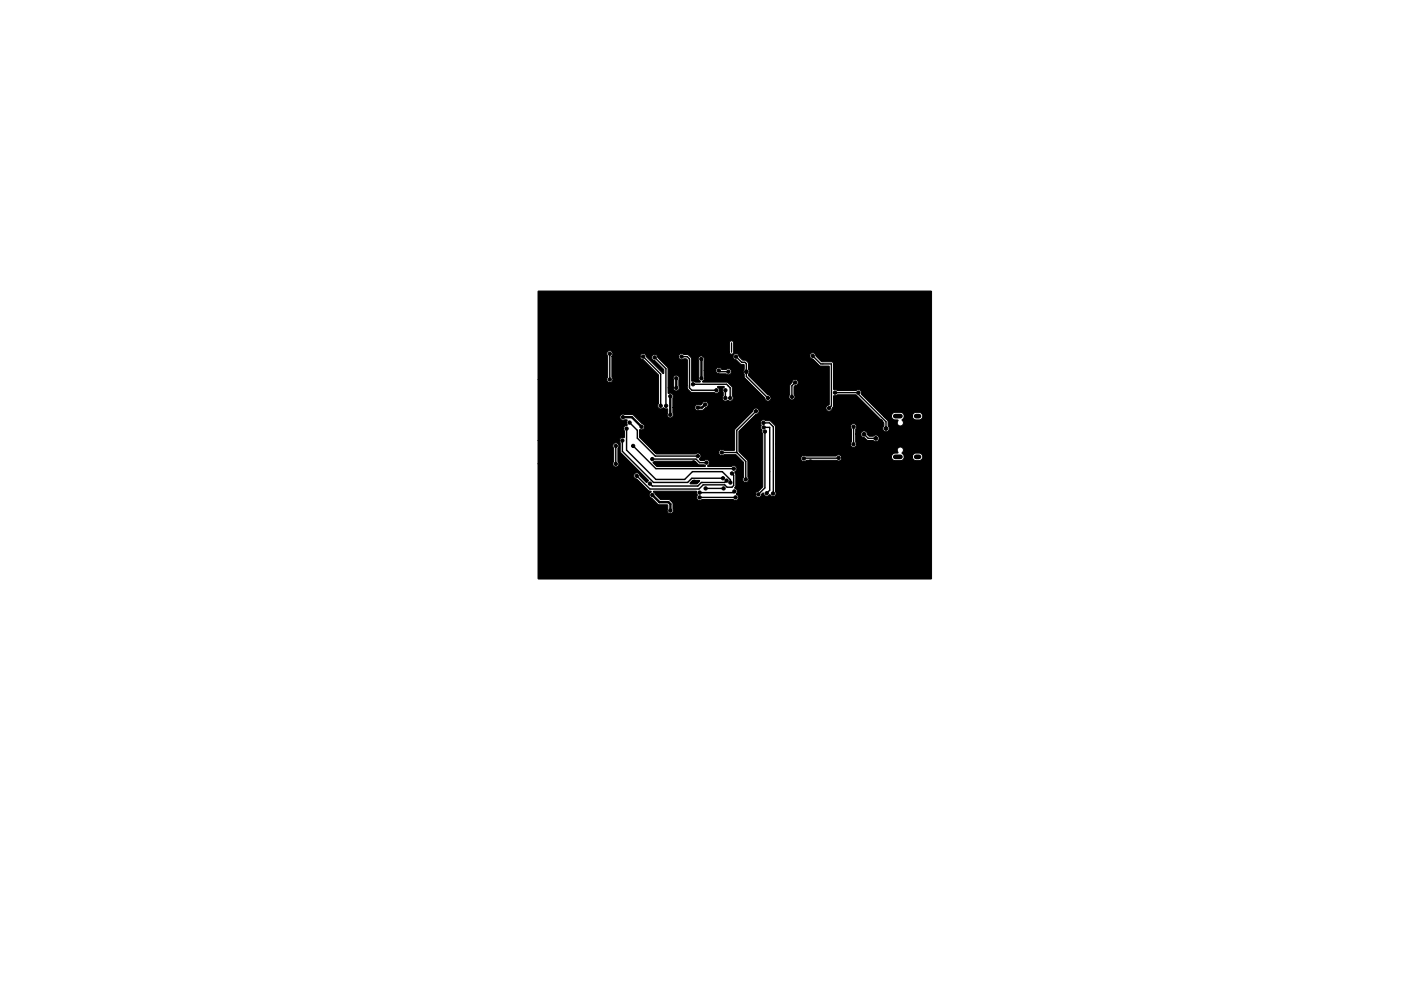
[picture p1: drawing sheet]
<svg xmlns="http://www.w3.org/2000/svg" width="297mm" height="210mm" viewBox="0 0 297 210" stroke-linecap="round" stroke-linejoin="round" font-family="sans-serif">
<path d="M189.8 96.9h1.1M189.8 88.3h1.1M194.2 96.9h.6M194.2 88.3h.6" fill="none" stroke="#000" stroke-width="1"/>
<g fill="#000" stroke="#000" stroke-width=".21">
<path d="M114.1 61.8h83.4l-.1 61h-83.3v-24.4h15.8a.67 .67 0 0 0 1 .6 .67 .67 0 0 0 .1-1.1v-2.8a.67 .67 0 0 0 0-1 .67 .67 0 0 0-1 .1 .67 .67 0 0 0 .1 .9v2.8l-.2 .5h-15.8v-4.9h17.2l.2 .5 .1 2 5.9 6-.5 .3-1.3-1.3a.67 .67 0 0 0-.7-.7 .67 .67 0 0 0-.7 .7 .67 .67 0 0 0 .8 .6l2.4 2.5 .6 .2a.71 .71 0 0 0-.5 .8 .71 .71 0 0 0 .6 .6l1.4 1.4h1.9l.1 .8a.67 .67 0 0 0 .5 1.1 .67 .67 0 0 0 .6-1v-1.2l-.6-.7-2.1-.1-1-1.1-.4-.6 9-.1 .3 .8a.69 .69 0 0 0 0 1 .69 .69 0 0 0 1 0h6.6a.66 .66 0 0 0 1-.1 .66 .66 0 0 0-.3-1h3.9v.1a.68 .68 0 0 0 .8 .5 .68 .68 0 0 0 .6-.7l.4-.2a.72 .72 0 0 0 .5 .7 .72 .72 0 0 0 .8-.3 .69 .69 0 0 0 1 .3 .69 .69 0 0 0 .2-1v-7h5.4a.66 .66 0 0 0 .4 .6 .66 .66 0 0 0 .7-.2h6.5a.67 .67 0 0 0 .8 0 .67 .67 0 0 0 .2-.8h10.6a.8 .8 0 0 0 .6 .8h1.7l.3-.4 .1-.4h1.7l.1 .4 .4 .3 1.1 .1a.8 .8 0 0 0 .6-.8l-.1-.5-.6-.3-1 .1-.3 .2-.2 .5h-1.7l-.5-.8a.68 .68 0 0 0 .3-.8 .68 .68 0 0 0-.8-.4 .69 .69 0 0 0-.3 1.1l-1.1 .3-.3 .6h-10.6l-.5-.4-.7 .3-6.4-.1a.65 .65 0 0 0-.8 .1l-.2 .5h-5.4v-3h15.9l.1 .3a.67 .67 0 0 0 1 .2 .67 .67 0 0 0 0-1v-1.7h1.1a.77 .77 0 0 0 .8 .8l.6 .5 1.4 .2a.72 .72 0 0 0 1-.2 .72 .72 0 0 0-.2-1 .72 .72 0 0 0-1 .2h-.8l-.4-.4a.73 .73 0 0 0-.6-.8 .73 .73 0 0 0-.8 .7h-1.1v-1a.71 .71 0 0 0 0-1.1l-.6-.1a.65 .65 0 0 0-.3 1.1v2.7l-.2 .6h-15.9v-3.9l-1.1-1.1h-.9l-.5-.2a.71 .71 0 0 0-.7 .4 .71 .71 0 0 0 .2 .8 .82 .82 0 0 0 .2 1l.1 .8v11.2l-.9 .9a.72 .72 0 0 0-.7 .7h-3.9v-.2a.65 .65 0 0 0-.3-1.1l-.1-.1 .2-.4-.1-2.6a.47 .47 0 0 1 .2-.7 .68 .68 0 0 0-.2-.9 .68 .68 0 0 0-.8 .1h-5l-.1-.2a.69 .69 0 0 0 .4-.7 .69 .69 0 0 0-.5-.6l-.6 .2h-.7l-.3-.3a.72 .72 0 0 0 .3-.7 .72 .72 0 0 0-.6-.6l-.6 .2h-8.2l-.4-.3h13.6a.68 .68 0 0 0 .4 .6 .68 .68 0 0 0 .8-.1h2.4l1.6 1.6v3.2a.67 .67 0 0 0 .1 .9 .67 .67 0 0 0 .9-.1 .67 .67 0 0 0 0-.9l-.1-3.4-1.8-2v-4.3l3.5-3.6a.68 .68 0 0 0 .7-.6 .68 .68 0 0 0-.7-.7 .68 .68 0 0 0-.6 .7l-3.8 3.8-.1 4.4h-2.2a.65 .65 0 0 0-.7-.1 .65 .65 0 0 0-.4 .6h-13.6l-3.2-3.2v-1.5l.2-.2a.66 .66 0 0 0 .8-.4 .66 .66 0 0 0-.5-.8l-1.9-1.9-2.3-.1a.66 .66 0 0 0-.4 .9 .66 .66 0 0 0 1 .3h.5l-.2 .5 .2 .6a.73 .73 0 0 0-.7 .4 .73 .73 0 0 0 .1 .9v1.3l-.2 .1a.66 .66 0 0 0-.9 .6h-17.2v-13h14.5l.1 .3a.67 .67 0 0 0 1 .2 .67 .67 0 0 0 0-1v-4.4h6a.72 .72 0 0 0 .7 .7l3.2 3.3v6a.71 .71 0 0 0 .1 1 .71 .71 0 0 0 1-.1l.8 .3 .1 .8a.69 .69 0 0 0 .3 1 .67 .67 0 0 0 .7-.2 .67 .67 0 0 0 .1-.8v-1.1h4.6a.67 .67 0 0 0 1 .5h.7l.7-.6a.65 .65 0 0 0 .3-1 .65 .65 0 0 0-1.1 .3l-.3 .2h-1l-.3 .6h-4.6v-2.1a.71 .71 0 0 0-.2-.8 .71 .71 0 0 0-.8-.1l-.1-1.2h1.1a.66 .66 0 0 0 .9 .6 .66 .66 0 0 0 .3-1l.1-1.6a.66 .66 0 0 0-.8-.7 .66 .66 0 0 0-.4 1l-.1 1.7h-1.1v-4.2l-2.1-2.2-.1-.2h4.5a.68 .68 0 0 0 .4 .6 .68 .68 0 0 0 .7-.2h.5l.2 .3 .1 6.2 .8 .6 4.9 .1a.69 .69 0 0 0 1-.2 .69 .69 0 0 0-.4-1l.1-.1h1.2l.1 .2a.66 .66 0 0 0-.2 1v.7a.71 .71 0 0 0 .1 1 .71 .71 0 0 0 1 0 .67 .67 0 0 0 .9 0 .67 .67 0 0 0 0-1l-.1-1.8-.9-1-5.3-.1 .4-.7-.1-1.7h2.4l.2 .4 .3 .2 1.7 .1a.67 .67 0 0 0 1 0 .67 .67 0 0 0 0-.9 .67 .67 0 0 0-1 0h-.9l-.5-.4a.66 .66 0 0 0-.8 .6h-2.4v-2.4l-.2-.5h6.3l.2 .4 .5 .2 .8 .9 .8 .1 .1 1a.83 .83 0 0 0 0 1.1l.1 .8 4.2 4.2a.67 .67 0 0 0 .8 .7 .67 .67 0 0 0 .5-.9h3.8l.1 .1a.67 .67 0 0 0 1 .4 .67 .67 0 0 0 0-1v-1.6l.2-.3a.68 .68 0 0 0 .8-.6 .68 .68 0 0 0-.7-.7 .68 .68 0 0 0-.7 .7l-.5 .6v1.9l-.2 .5h-3.8l-.2-.3-.4-.1-4.1-4.1v-.3a.78 .78 0 0 0 0-1.1l-.1-1.4-.5-.4-.7-.1-.7-.9h15a.72 .72 0 0 0 .7 .7l1.4 1.4 2 .1v8.1l-.1 .2a.67 .67 0 0 0-.6 .7 .67 .67 0 0 0 .8 .6 .67 .67 0 0 0 .6-.7l.2-.4 .1-2.3 .8-.1h3.9l5.9 5.8-.1 .9a.7 .7 0 0 0 .3 1.1 .7 .7 0 0 0 1-.7l-.3-.6v-1l-1-1h1.7a.8 .8 0 0 0 .6 .8h.8a1.01 1.01 0 0 0 .1 1.2 .71 .71 0 0 0 1-.3 .71 .71 0 0 0-.3-.9l.4-.5 .1-.3h1.7a.8 .8 0 0 0 .6 .8h1l.5-.3 .1-.6-.3-.5-.3-.2h-.9l-.5 .3-.2 .5h-1.7l-.2-.5-.2-.2-1.5-.1-.6 .3-.2 .5h-1.7l-4.7-4.7a.71 .71 0 0 0-.1-.8 .71 .71 0 0 0-.9 0l-4 .1-.8-.3-.1-5.6-.4-.2-2.1-.1-1.2-1.2-.3-.5a.66 .66 0 0 0-1 .5h-15l-.1-.1a.66 .66 0 0 0-.7-.4 .66 .66 0 0 0-.5 .7h-6.3l-.3-.2a.67 .67 0 0 0-.7 .4 .67 .67 0 0 0 .1 .7l-.1 3.3a.76 .76 0 0 0 .4 1.1l-1 .1-.8-.3-.1-4.6-.7-.9-1.5-.3-.4 .2-.1 .5-4.5-.1a.66 .66 0 0 0-.8-.4 .66 .66 0 0 0-.4 .8 .66 .66 0 0 0 .7 .5l1.8 1.9v.9l-3.7-3.7a.65 .65 0 0 0-.6-.6 .65 .65 0 0 0-.7 .6h-6l.2-.4v-.5h24.7l.2 .4 .4 .1 .3-.4v-2.1a.45 .45 0 0 0-.4-.4 .45 .45 0 0 0-.5 .4v2h-24.7a.67 .67 0 0 0-1-.1 .67 .67 0 0 0-.1 1v4.4l-.2 .5h-14.5zM138.5 98l.3-.1h8.5l.8 .7h1.2l.3 .3-.2 .1h-10.1l-.8-.8zM146.8 102l1.4-.1 .1 .2-.6 .6-1.3-.1-.1-.1z"/>
<circle cx="128.9" cy="69.2" r=".35"/>
<circle cx="129.3" cy="75.1" r=".35"/>
<circle cx="131.7" cy="75.6" r=".35"/>
<circle cx="136.4" cy="75.6" r=".35"/>
<circle cx="138.8" cy="75.8" r=".35"/>
<circle cx="144.5" cy="75.7" r=".35"/>
<circle cx="148.7" cy="76.2" r=".35"/>
<circle cx="152.4" cy="78.6" r=".35"/>
<circle cx="154.4" cy="78.9" r=".35"/>
<circle cx="156.1" cy="75.7" r=".35"/>
<circle cx="158.2" cy="78.9" r=".35"/>
<circle cx="162.3" cy="76" r=".35"/>
<circle cx="172.3" cy="78.5" r=".35"/>
<circle cx="172.3" cy="75.5" r=".35"/>
<circle cx="181.4" cy="76.4" r=".35"/>
<circle cx="183.9" cy="76.4" r=".35"/>
<circle cx="129.3" cy="80.5" r=".35"/>
<circle cx="130.6" cy="98.4" r=".35"/>
<circle cx="130.6" cy="94.6" r=".35"/>
<circle cx="132" cy="93.5" r=".35"/>
<circle cx="132.1" cy="88.5" r=".35"/>
<circle cx="132.8" cy="90.9" r=".35"/>
<circle cx="133.5" cy="89.7" r=".35"/>
<circle cx="134.2" cy="94.6" r=".35"/>
<circle cx="136" cy="90.5" r=".35"/>
<circle cx="137.2" cy="90" r=".35"/>
<circle cx="138.3" cy="97.4" r=".35"/>
<circle cx="138.7" cy="94.4" r=".35"/>
<circle cx="140.1" cy="86.1" r=".35"/>
<circle cx="141.2" cy="86.1" r=".35"/>
<circle cx="142.1" cy="88" r=".35"/>
<circle cx="142.1" cy="84.1" r=".35"/>
<circle cx="143.4" cy="80.3" r=".35"/>
<circle cx="143.4" cy="82.3" r=".35"/>
<circle cx="145.4" cy="82.7" r=".35"/>
<circle cx="145.5" cy="95.3" r=".35"/>
<circle cx="146.8" cy="91.6" r=".35"/>
<circle cx="146.9" cy="81.5" r=".35"/>
<circle cx="147.1" cy="98.1" r=".35"/>
<circle cx="148" cy="96.8" r=".35"/>
<circle cx="148" cy="86.5" r=".35"/>
<circle cx="148.7" cy="80.3" r=".35"/>
<circle cx="149.5" cy="85.8" r=".35"/>
<circle cx="149.8" cy="98.2" r=".35"/>
<circle cx="150" cy="93.8" r=".35"/>
<circle cx="151.4" cy="87.7" r=".35"/>
<circle cx="151.9" cy="82.8" r=".35"/>
<circle cx="153" cy="96" r=".35"/>
<circle cx="153.8" cy="82.8" r=".35"/>
<circle cx="153.8" cy="84.4" r=".35"/>
<circle cx="154.8" cy="84.4" r=".35"/>
<circle cx="155.6" cy="99.4" r=".35"/>
<circle cx="159.6" cy="83.1" r=".35"/>
<circle cx="159.9" cy="98.5" r=".35"/>
<circle cx="160.3" cy="87.2" r=".35"/>
<circle cx="161.9" cy="89.7" r=".35"/>
<circle cx="161.9" cy="90.7" r=".35"/>
<circle cx="162.2" cy="91.6" r=".35"/>
<circle cx="162.8" cy="84.4" r=".35"/>
<circle cx="163.8" cy="86.2" r=".35"/>
<circle cx="165" cy="96.5" r=".35"/>
<circle cx="167.9" cy="84.2" r=".35"/>
<circle cx="168.6" cy="81.1" r=".35"/>
<circle cx="170.1" cy="85.6" r=".35"/>
<circle cx="170.4" cy="97.3" r=".35"/>
<circle cx="171.8" cy="97.9" r=".35"/>
<circle cx="172.3" cy="94.6" r=".35"/>
<circle cx="175.8" cy="86.6" r=".35"/>
<circle cx="177" cy="83.3" r=".35"/>
<circle cx="177.8" cy="97.1" r=".35"/>
<circle cx="180.9" cy="94.3" r=".35"/>
<circle cx="181" cy="90.5" r=".35"/>
<circle cx="182" cy="83.3" r=".35"/>
<circle cx="183.2" cy="92.1" r=".4"/>
<circle cx="185.7" cy="93" r=".4"/>
<circle cx="186.7" cy="89.4" r=".4"/>
<circle cx="186.7" cy="95.9" r=".4"/>
<circle cx="187.8" cy="96.7" r=".4"/>
<circle cx="187.8" cy="88.3" r=".4"/>
<circle cx="187.9" cy="90.9" r=".4"/>
<circle cx="134.6" cy="105.8" r=".35"/>
<circle cx="135" cy="101" r=".35"/>
<circle cx="137.8" cy="102.6" r=".35"/>
<circle cx="138.3" cy="105" r=".35"/>
<circle cx="142.1" cy="108.3" r=".35"/>
<circle cx="147.2" cy="102.2" r=".35"/>
<circle cx="148.3" cy="105.5" r=".35"/>
<circle cx="148.3" cy="104.5" r=".35"/>
<circle cx="149.6" cy="103.6" r=".35"/>
<circle cx="153.3" cy="101.5" r=".35"/>
<circle cx="153.4" cy="103.6" r=".35"/>
<circle cx="154.1" cy="102" r=".35"/>
<circle cx="154.9" cy="102.4" r=".35"/>
<circle cx="155.2" cy="100.5" r=".35"/>
<circle cx="155.7" cy="104.3" r=".35"/>
<circle cx="156" cy="105.5" r=".35"/>
<circle cx="158.1" cy="101.7" r=".35"/>
<circle cx="160.8" cy="104.9" r=".35"/>
<circle cx="162.6" cy="104.6" r=".35"/>
<circle cx="163.9" cy="104.7" r=".35"/>
<circle cx="171" cy="108.8" r=".35"/>
<circle cx="178.8" cy="109.5" r=".35"/>
</g>
<g fill="none" stroke="#000" stroke-width=".3">
<path d="M129.3 75.1v5.4M136.4 75.6l3.7 3.8v6.7M138.8 75.8l2.4 2.4v7.9M144.5 75.7h1.2l.5 .5v6.1l.5 .5h5.2M152.4 78.6l.3 .3h1.7M155.1 72.8v1.9M156.1 75.7l1.2 1.2h.6l.3 .3v2.7l4.6 4.5M172.3 75.5l1.7 1.7h2.3v8.9l-.5 .5M130.6 94.6v3.8M131.9 93.4l.1 .1M132 93.5v2.3l6.6 6.6h7.2l.9-.9h6.6M132.8 90.9v4.6l6.3 6.2h6.1l1.6-1.6h6.3l1.8 1.7v.6"/>
<path d="M133.5 89.7l1.6 1.6v1.7l3.8 3.8h9.1M134.2 94.6l4.9 4.8h16.5M138.3 97.4h9.3l.7 .8h1.5M141.2 86.1h.1M146.2 81.9h.1M146.9 81.5h7.2l.7 .8v2.1M153 96h3.2M153.8 82.8v1.6M156.2 96l1.9 1.9v3.8M160.3 87.2l-4.1 4.1v4.7M161.9 89.7h1.2l.9 .8v14.1l-.2 .2M161.9 90.7h1.3v13.3l-.6 .6"/>
<path d="M162.2 91.6v11.9l-1.4 1.4M168.6 81.1l-.7 .7v2.4M177 83.3h5v.3l5.9 5.9v1.4M177.8 97.1l-7.4 .2M181 90.5v3.7M181 94.2l-.1 .1M183.2 92.1l.9 .9h1.6M148.3 105.5h7.8M149.6 103.6h3.8M154.1 102l-.4 .4h-5l-.7 .7h-9.7l-.5-.5M155.2 100.5l.4 .3v2.2l-.4 .4h-1l-.6-.5h-4.5l-.9 .9h-10.4l-2.8-2.8M155.7 104.3l-.3 .2h-7.1"/>
</g>
<path d="M148.7 76.2v4.1M132.1 88.5h1.9l2 2M142.1 84.1v3.9M143.4 80.3v2M149.5 85.8l-.7 .7h-.8M186.7 89.4v6.5M138.3 105l1.5 1.5h1.9l.4 .5v1.3" fill="none" stroke="#000" stroke-width=".5"/>
</svg>
